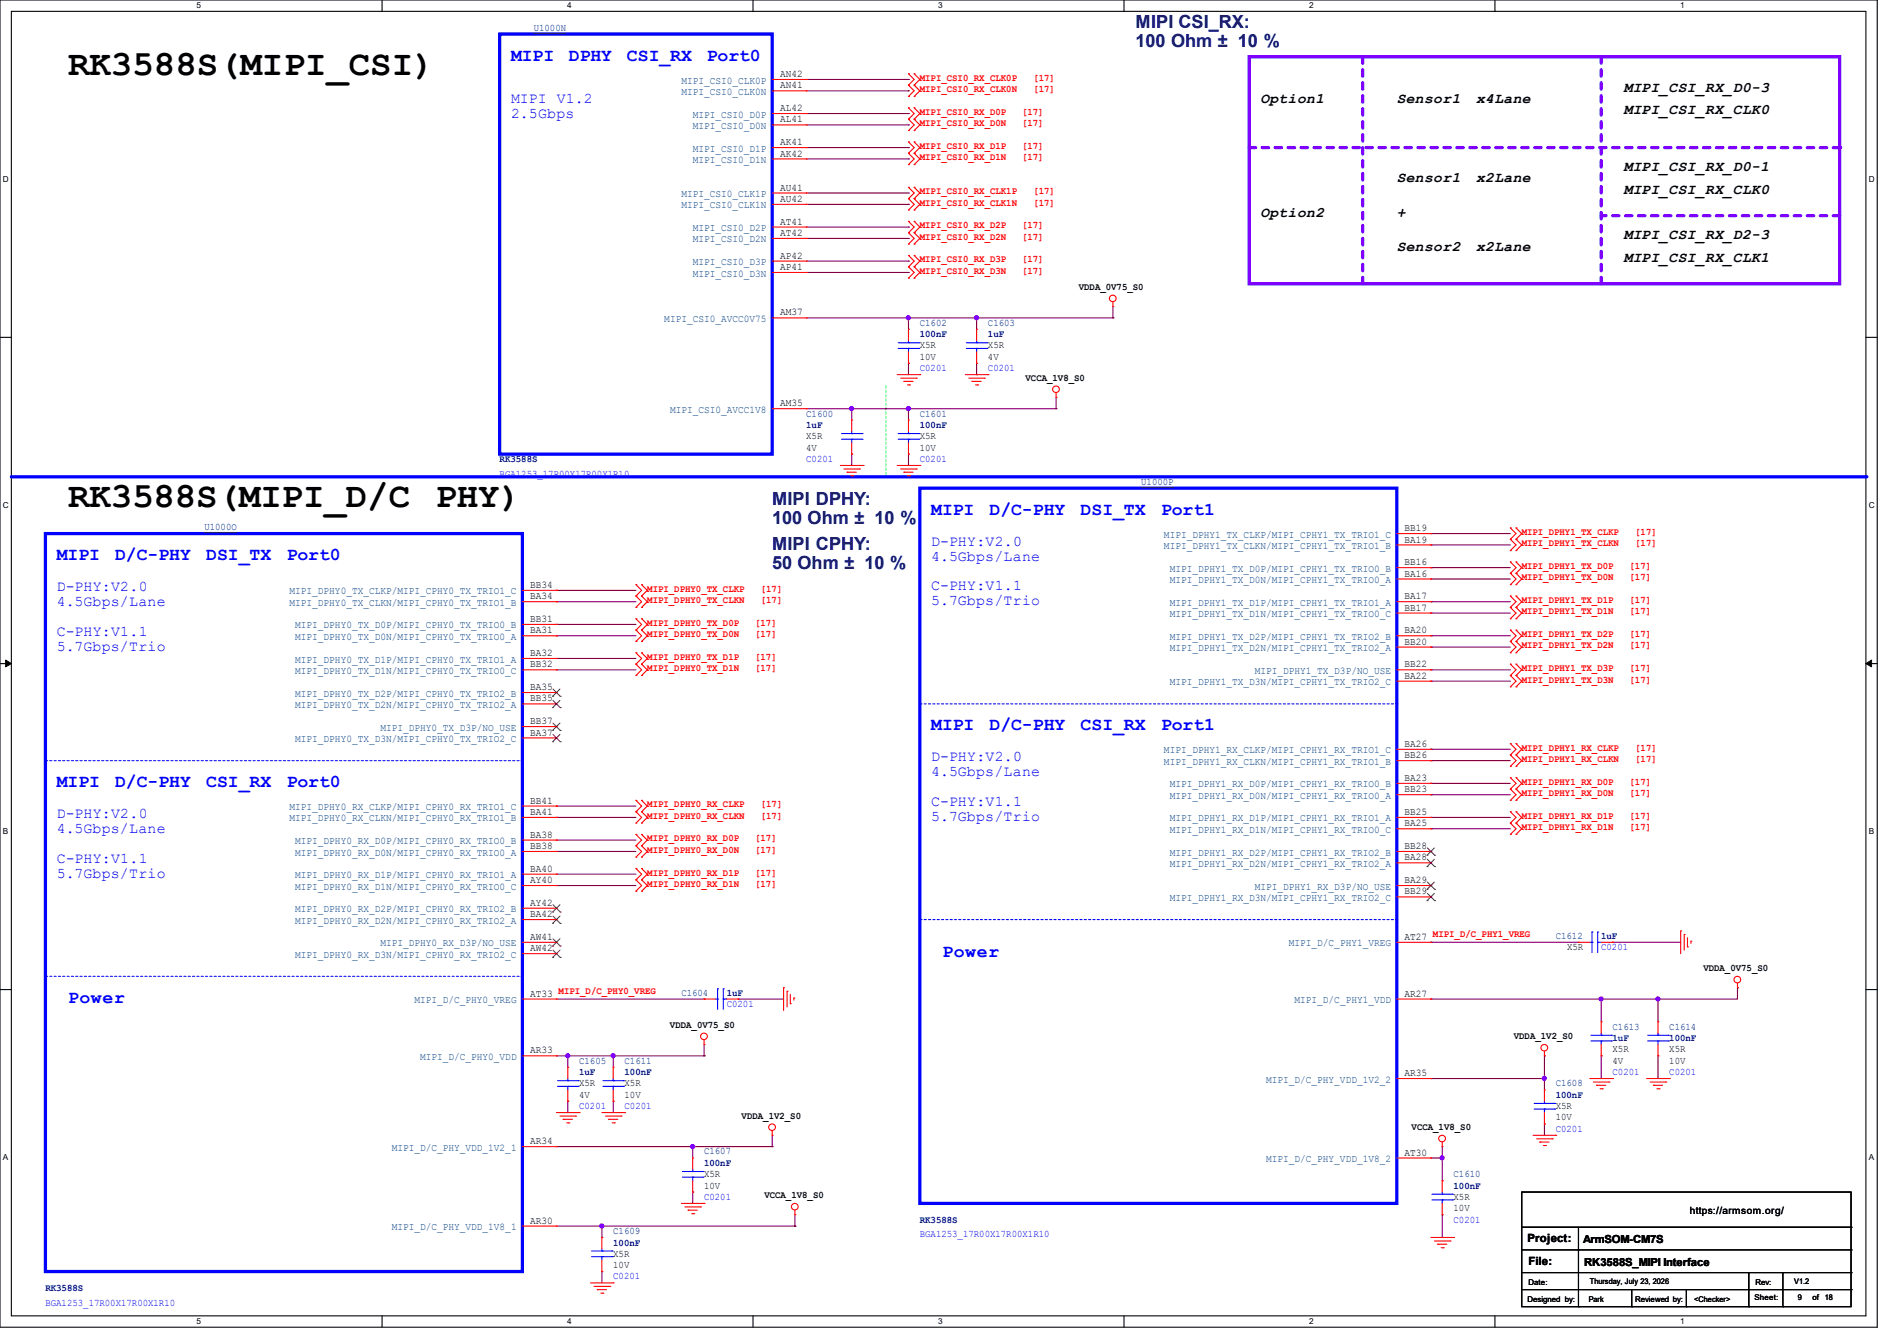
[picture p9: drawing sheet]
<svg xmlns="http://www.w3.org/2000/svg" width="297mm" height="210mm" viewBox="0 0 297 210" stroke-linecap="round" stroke-linejoin="round" font-family="sans-serif">
<defs><g id="words">
<g font-size="5.6">
<text x="10.7" y="11.8">RK3588S(MIPI_CSI)</text>
<text x="10.7" y="79.3">RK3588S(MIPI_D/C</text>
<text x="68.2" y="79.3">PHY)</text>
</g>
<g font-size="2.8" fill="#000080">
<text x="177.8" y="4.4">MIPI CSI_RX:</text>
<text x="177.8" y="7.3">100 Ohm ± 10 %</text>
<text x="120.9" y="79.1">MIPI DPHY:</text>
<text x="120.9" y="82">100 Ohm ± 10 %</text>
<text x="120.9" y="86.2">MIPI CPHY:</text>
<text x="120.9" y="89.1">50 Ohm ± 10 %</text>
</g>
<g font-size="2.8" fill="#00f">
<text x="80" y="9.5">MIPI</text>
<text x="89.1" y="9.5">DPHY</text>
<text x="98.2" y="9.5">CSI_RX</text>
<text x="110.7" y="9.5">Port0</text>
<text x="145.8" y="80.6">MIPI</text>
<text x="154.9" y="80.6">D/C-PHY</text>
<text x="169.2" y="80.6">DSI_TX</text>
<text x="181.8" y="80.6">Port1</text>
<text x="8.9" y="87.7">MIPI</text>
<text x="18" y="87.7">D/C-PHY</text>
<text x="32.3" y="87.7">DSI_TX</text>
<text x="44.9" y="87.7">Port0</text>
<text x="145.8" y="114.4">MIPI</text>
<text x="154.9" y="114.4">D/C-PHY</text>
<text x="169.2" y="114.4">CSI_RX</text>
<text x="181.8" y="114.4">Port1</text>
<text x="8.9" y="123.3">MIPI</text>
<text x="18" y="123.3">D/C-PHY</text>
<text x="32.3" y="123.3">CSI_RX</text>
<text x="44.9" y="123.3">Port0</text>
<text x="147.6" y="149.9">Power</text>
<text x="10.7" y="157.1">Power</text>
</g>
<g font-size="2.3" fill="#00f">
<text x="80" y="16.1">MIPI V1.2</text>
<text x="80" y="18.5">2.5Gbps</text>
<text x="145.8" y="85.5">D-PHY:V2.0</text>
<text x="145.8" y="87.8">4.5Gbps/Lane</text>
<text x="8.9" y="92.6">D-PHY:V2.0</text>
<text x="8.9" y="94.9">4.5Gbps/Lane</text>
<text x="145.8" y="92.5">C-PHY:V1.1</text>
<text x="145.8" y="94.8">5.7Gbps/Trio</text>
<text x="8.9" y="99.6">C-PHY:V1.1</text>
<text x="8.9" y="101.9">5.7Gbps/Trio</text>
<text x="145.8" y="119.3">D-PHY:V2.0</text>
<text x="145.8" y="121.6">4.5Gbps/Lane</text>
<text x="8.9" y="128.1">D-PHY:V2.0</text>
<text x="8.9" y="130.5">4.5Gbps/Lane</text>
<text x="145.8" y="126.2">C-PHY:V1.1</text>
<text x="145.8" y="128.6">5.7Gbps/Trio</text>
<text x="8.9" y="135.1">C-PHY:V1.1</text>
<text x="8.9" y="137.5">5.7Gbps/Trio</text>
</g>
<g font-size="2.3">
<text x="197.4" y="16.1">Option1</text>
<text x="218.7" y="16.1">Sensor1</text>
<text x="231.1" y="16.1">x4Lane</text>
<text x="254.3" y="14.4">MIPI_CSI_RX_D0-3</text>
<text x="254.3" y="17.9">MIPI_CSI_RX_CLK0</text>
<text x="218.7" y="28.6">Sensor1</text>
<text x="231.1" y="28.6">x2Lane</text>
<text x="254.3" y="26.8">MIPI_CSI_RX_D0-1</text>
<text x="197.4" y="33.9">Option2</text>
<text x="218.7" y="33.9">+</text>
<text x="254.3" y="30.4">MIPI_CSI_RX_CLK0</text>
<text x="218.7" y="39.2">Sensor2</text>
<text x="231.1" y="39.2">x2Lane</text>
<text x="254.3" y="37.5">MIPI_CSI_RX_D2-3</text>
<text x="254.3" y="41">MIPI_CSI_RX_CLK1</text>
</g>
<g font-size="1.8">
<text x="239.1" y="194.6">Project:</text>
<text x="239.3" y="198.1">File:</text>
</g>
<g font-size="1.7">
<text x="247.9" y="194.7">ArmSOM-CM7S</text>
<text x="248" y="198.2">RK3588S_MIPI Interface</text>
</g>
<g font-size="1.6" fill="#000080">
<text x="83.6" y="4.8">U1000N</text>
<text x="144" y="51">C1602</text>
<text x="144" y="52.8">100nF</text>
<text x="154.7" y="51">C1603</text>
<text x="154.7" y="52.8">1uF</text>
<text x="126.2" y="65.2">C1600</text>
<text x="144" y="65.2">C1601</text>
<text x="126.2" y="67.1">1uF</text>
<text x="144" y="67.1">100nF</text>
<text x="78.2" y="72.4">RK3588S</text>
<text x="178.7" y="75.9">U1000P</text>
<text x="32" y="83">U1000O</text>
<text x="243.6" y="147">C1612</text>
<text x="250.7" y="147.1">1uF</text>
<text x="106.7" y="155.9">C1604</text>
<text x="113.8" y="156">1uF</text>
<text x="252.5" y="161.2">C1613</text>
<text x="261.4" y="161.2">C1614</text>
<text x="90.7" y="166.6">C1605</text>
<text x="97.8" y="166.6">C1611</text>
<text x="252.5" y="163.1">1uF</text>
<text x="261.4" y="163.1">100nF</text>
<text x="90.7" y="168.4">1uF</text>
<text x="97.8" y="168.4">100nF</text>
<text x="243.6" y="170.1">C1608</text>
<text x="243.6" y="172">100nF</text>
<text x="110.2" y="180.8">C1607</text>
<text x="110.2" y="182.6">100nF</text>
<text x="227.6" y="184.4">C1610</text>
<text x="144" y="191.5">RK3588S</text>
<text x="227.6" y="186.2">100nF</text>
<text x="96" y="193.2">C1609</text>
<text x="96" y="195.1">100nF</text>
<text x="7.1" y="202.2">RK3588S</text>
</g>
<g font-size="1.6" fill="#004080">
<text x="106.7" y="13.1">MIPI_CSI0_CLK0P</text>
<text x="106.7" y="14.9">MIPI_CSI0_CLK0N</text>
<text x="108.5" y="18.4">MIPI_CSI0_D0P</text>
<text x="108.5" y="20.2">MIPI_CSI0_D0N</text>
<text x="108.5" y="23.7">MIPI_CSI0_D1P</text>
<text x="108.5" y="25.5">MIPI_CSI0_D1N</text>
<text x="106.7" y="30.9">MIPI_CSI0_CLK1P</text>
<text x="106.7" y="32.6">MIPI_CSI0_CLK1N</text>
<text x="108.5" y="36.2">MIPI_CSI0_D2P</text>
<text x="108.5" y="38">MIPI_CSI0_D2N</text>
<text x="108.5" y="41.5">MIPI_CSI0_D3P</text>
<text x="108.5" y="43.3">MIPI_CSI0_D3N</text>
<text x="104" y="50.4">MIPI_CSI0_AVCC0V75</text>
<text x="104.9" y="64.6">MIPI_CSI0_AVCC1V8</text>
<text x="182.2" y="86">MIPI_DPHY1_TX_CLKN/MIPI_CPHY1_TX_TRIO1_B</text>
<text x="182.2" y="84.2">MIPI_DPHY1_TX_CLKP/MIPI_CPHY1_TX_TRIO1_C</text>
<text x="183.1" y="89.5">MIPI_DPHY1_TX_D0P/MIPI_CPHY1_TX_TRIO0_B</text>
<text x="45.3" y="93.1">MIPI_DPHY0_TX_CLKP/MIPI_CPHY0_TX_TRIO1_C</text>
<text x="45.3" y="94.9">MIPI_DPHY0_TX_CLKN/MIPI_CPHY0_TX_TRIO1_B</text>
<text x="183.1" y="91.3">MIPI_DPHY1_TX_D0N/MIPI_CPHY1_TX_TRIO0_A</text>
<text x="183.1" y="94.9">MIPI_DPHY1_TX_D1P/MIPI_CPHY1_TX_TRIO1_A</text>
<text x="46.2" y="98.4">MIPI_DPHY0_TX_D0P/MIPI_CPHY0_TX_TRIO0_B</text>
<text x="46.2" y="100.2">MIPI_DPHY0_TX_D0N/MIPI_CPHY0_TX_TRIO0_A</text>
<text x="183.1" y="96.6">MIPI_DPHY1_TX_D1N/MIPI_CPHY1_TX_TRIO0_C</text>
<text x="183.1" y="102">MIPI_DPHY1_TX_D2N/MIPI_CPHY1_TX_TRIO2_A</text>
<text x="183.1" y="100.2">MIPI_DPHY1_TX_D2P/MIPI_CPHY1_TX_TRIO2_B</text>
<text x="46.2" y="103.8">MIPI_DPHY0_TX_D1P/MIPI_CPHY0_TX_TRIO1_A</text>
<text x="46.2" y="105.5">MIPI_DPHY0_TX_D1N/MIPI_CPHY0_TX_TRIO0_C</text>
<text x="183.1" y="107.3">MIPI_DPHY1_TX_D3N/MIPI_CPHY1_TX_TRIO2_C</text>
<text x="196.5" y="105.5">MIPI_DPHY1_TX_D3P/NO_USE</text>
<text x="46.2" y="109.1">MIPI_DPHY0_TX_D2P/MIPI_CPHY0_TX_TRIO2_B</text>
<text x="46.2" y="110.9">MIPI_DPHY0_TX_D2N/MIPI_CPHY0_TX_TRIO2_A</text>
<text x="46.2" y="116.2">MIPI_DPHY0_TX_D3N/MIPI_CPHY0_TX_TRIO2_C</text>
<text x="59.6" y="114.4">MIPI_DPHY0_TX_D3P/NO_USE</text>
<text x="182.2" y="119.8">MIPI_DPHY1_RX_CLKN/MIPI_CPHY1_RX_TRIO1_B</text>
<text x="182.2" y="118">MIPI_DPHY1_RX_CLKP/MIPI_CPHY1_RX_TRIO1_C</text>
<text x="183.1" y="123.3">MIPI_DPHY1_RX_D0P/MIPI_CPHY1_RX_TRIO0_B</text>
<text x="183.1" y="125.1">MIPI_DPHY1_RX_D0N/MIPI_CPHY1_RX_TRIO0_A</text>
<text x="45.3" y="126.9">MIPI_DPHY0_RX_CLKP/MIPI_CPHY0_RX_TRIO1_C</text>
<text x="45.3" y="128.7">MIPI_DPHY0_RX_CLKN/MIPI_CPHY0_RX_TRIO1_B</text>
<text x="183.1" y="130.4">MIPI_DPHY1_RX_D1N/MIPI_CPHY1_RX_TRIO0_C</text>
<text x="183.1" y="128.7">MIPI_DPHY1_RX_D1P/MIPI_CPHY1_RX_TRIO1_A</text>
<text x="46.2" y="132.2">MIPI_DPHY0_RX_D0P/MIPI_CPHY0_RX_TRIO0_B</text>
<text x="46.2" y="134">MIPI_DPHY0_RX_D0N/MIPI_CPHY0_RX_TRIO0_A</text>
<text x="46.2" y="137.5">MIPI_DPHY0_RX_D1P/MIPI_CPHY0_RX_TRIO1_A</text>
<text x="183.1" y="135.8">MIPI_DPHY1_RX_D2N/MIPI_CPHY1_RX_TRIO2_A</text>
<text x="183.1" y="134">MIPI_DPHY1_RX_D2P/MIPI_CPHY1_RX_TRIO2_B</text>
<text x="46.2" y="139.3">MIPI_DPHY0_RX_D1N/MIPI_CPHY0_RX_TRIO0_C</text>
<text x="46.2" y="142.9">MIPI_DPHY0_RX_D2P/MIPI_CPHY0_RX_TRIO2_B</text>
<text x="183.1" y="141.1">MIPI_DPHY1_RX_D3N/MIPI_CPHY1_RX_TRIO2_C</text>
<text x="196.5" y="139.3">MIPI_DPHY1_RX_D3P/NO_USE</text>
<text x="46.2" y="144.7">MIPI_DPHY0_RX_D2N/MIPI_CPHY0_RX_TRIO2_A</text>
<text x="46.2" y="150">MIPI_DPHY0_RX_D3N/MIPI_CPHY0_RX_TRIO2_C</text>
<text x="59.6" y="148.2">MIPI_DPHY0_RX_D3P/NO_USE</text>
<text x="201.8" y="148.2">MIPI_D/C_PHY1_VREG</text>
<text x="64.9" y="157.1">MIPI_D/C_PHY0_VREG</text>
<text x="202.7" y="157.1">MIPI_D/C_PHY1_VDD</text>
<text x="65.8" y="166">MIPI_D/C_PHY0_VDD</text>
<text x="198.2" y="169.5">MIPI_D/C_PHY_VDD_1V2_2</text>
<text x="61.3" y="180.2">MIPI_D/C_PHY_VDD_1V2_1</text>
<text x="198.2" y="182">MIPI_D/C_PHY_VDD_1V8_2</text>
<text x="61.3" y="192.7">MIPI_D/C_PHY_VDD_1V8_1</text>
</g>
<g font-size="1.6">
<text x="122.1" y="12.1">AN42</text>
<text x="122.1" y="13.8">AN41</text>
<text x="122.1" y="17.4">AL42</text>
<text x="122.1" y="19.2">AL41</text>
<text x="122.1" y="22.7">AK41</text>
<text x="122.1" y="24.5">AK42</text>
<text x="122.1" y="29.8">AU41</text>
<text x="122.1" y="31.6">AU42</text>
<text x="122.1" y="35.2">AT41</text>
<text x="122.1" y="37">AT42</text>
<text x="122.1" y="40.5">AP42</text>
<text x="122.1" y="42.3">AP41</text>
<text x="168.9" y="45.4">VDDA_0V75_S0</text>
<text x="122.1" y="49.4">AM37</text>
<text x="144" y="54.6">X5R</text>
<text x="144" y="56.3">10V</text>
<text x="154.7" y="54.6">X5R</text>
<text x="154.7" y="56.3">4V</text>
<text x="160.6" y="59.6">VCCA_1V8_S0</text>
<text x="122.1" y="63.6">AM35</text>
<text x="126.2" y="68.8">X5R</text>
<text x="126.2" y="70.6">4V</text>
<text x="144" y="68.8">X5R</text>
<text x="144" y="70.6">10V</text>
<text x="219.9" y="83.2">BB19</text>
<text x="219.9" y="85">BA19</text>
<text x="219.9" y="88.5">BB16</text>
<text x="83" y="92.1">BB34</text>
<text x="83" y="93.9">BA34</text>
<text x="219.9" y="90.3">BA16</text>
<text x="219.9" y="95.6">BB17</text>
<text x="219.9" y="93.9">BA17</text>
<text x="83" y="97.4">BB31</text>
<text x="83" y="99.2">BA31</text>
<text x="219.9" y="101">BB20</text>
<text x="219.9" y="99.2">BA20</text>
<text x="83" y="102.7">BA32</text>
<text x="83" y="104.5">BB32</text>
<text x="219.9" y="106.3">BA22</text>
<text x="219.9" y="104.5">BB22</text>
<text x="83" y="108.1">BA35</text>
<text x="83" y="109.9">BB35</text>
<text x="83" y="113.4">BB37</text>
<text x="83" y="115.2">BA37</text>
<text x="219.9" y="118.7">BB26</text>
<text x="219.9" y="117">BA26</text>
<text x="83" y="125.9">BB41</text>
<text x="219.9" y="122.3">BA23</text>
<text x="219.9" y="124.1">BB23</text>
<text x="83" y="127.6">BA41</text>
<text x="83" y="131.2">BA38</text>
<text x="219.9" y="129.4">BA25</text>
<text x="219.9" y="127.6">BB25</text>
<text x="83" y="133">BB38</text>
<text x="83" y="136.5">BA40</text>
<text x="219.9" y="134.7">BA28</text>
<text x="219.9" y="133">BB28</text>
<text x="83" y="138.3">AY40</text>
<text x="83" y="141.9">AY42</text>
<text x="83" y="143.6">BA42</text>
<text x="219.9" y="140.1">BB29</text>
<text x="219.9" y="138.3">BA29</text>
<text x="83" y="147.2">AW41</text>
<text x="83" y="149">AW42</text>
<text x="219.9" y="147.2">AT27 MIPI_D/C_PHY1_VREG</text>
<text x="245.4" y="148.8">X5R</text>
<text x="266.7" y="152.1">VDDA_0V75_S0</text>
<text x="83" y="156.1">AT33 MIPI_D/C_PHY0_VREG</text>
<text x="104.9" y="160.9">VDDA_0V75_S0</text>
<text x="219.9" y="156.1">AR27</text>
<text x="83" y="165">AR33</text>
<text x="237" y="162.7">VDDA_1V2_S0</text>
<text x="252.5" y="164.8">X5R</text>
<text x="252.5" y="166.6">4V</text>
<text x="261.4" y="164.8">X5R</text>
<text x="261.4" y="166.6">10V</text>
<text x="90.7" y="170.1">X5R</text>
<text x="90.7" y="171.9">4V</text>
<text x="97.8" y="170.1">X5R</text>
<text x="97.8" y="171.9">10V</text>
<text x="219.9" y="168.5">AR35</text>
<text x="243.6" y="173.7">X5R</text>
<text x="83" y="179.2">AR34</text>
<text x="116.1" y="175.2">VDDA_1V2_S0</text>
<text x="221" y="176.9">VCCA_1V8_S0</text>
<text x="243.6" y="175.5">10V</text>
<text x="110.2" y="184.4">X5R</text>
<text x="219.9" y="181">AT30</text>
<text x="83" y="191.6">AR30</text>
<text x="110.2" y="186.1">10V</text>
<text x="119.7" y="187.6">VCCA_1V8_S0</text>
<text x="227.6" y="187.9">X5R</text>
<text x="227.6" y="189.7">10V</text>
<text x="264.6" y="190.1">https://armsom.org/</text>
<text x="96" y="196.8">X5R</text>
<text x="96" y="198.6">10V</text>
</g>
<g font-size="1.6" fill="#f00">
<text x="144" y="12.7">MIPI_CSI0_RX_CLK0P</text>
<text x="144" y="14.4">MIPI_CSI0_RX_CLK0N</text>
<text x="144" y="18">MIPI_CSI0_RX_D0P</text>
<text x="160" y="18">[17]</text>
<text x="161.8" y="12.7">[17]</text>
<text x="161.8" y="14.4">[17]</text>
<text x="144" y="19.8">MIPI_CSI0_RX_D0N</text>
<text x="144" y="23.3">MIPI_CSI0_RX_D1P</text>
<text x="160" y="19.8">[17]</text>
<text x="160" y="23.3">[17]</text>
<text x="144" y="25.1">MIPI_CSI0_RX_D1N</text>
<text x="160" y="25.1">[17]</text>
<text x="144" y="30.4">MIPI_CSI0_RX_CLK1P</text>
<text x="144" y="32.2">MIPI_CSI0_RX_CLK1N</text>
<text x="144" y="35.8">MIPI_CSI0_RX_D2P</text>
<text x="160" y="35.8">[17]</text>
<text x="161.8" y="30.4">[17]</text>
<text x="161.8" y="32.2">[17]</text>
<text x="144" y="37.5">MIPI_CSI0_RX_D2N</text>
<text x="144" y="41.1">MIPI_CSI0_RX_D3P</text>
<text x="160" y="37.5">[17]</text>
<text x="160" y="41.1">[17]</text>
<text x="144" y="42.9">MIPI_CSI0_RX_D3N</text>
<text x="160" y="42.9">[17]</text>
<text x="238.2" y="83.8">MIPI_DPHY1_TX_CLKP</text>
<text x="256" y="83.8">[17]</text>
<text x="238.2" y="89.1">MIPI_DPHY1_TX_D0P</text>
<text x="238.2" y="85.6">MIPI_DPHY1_TX_CLKN</text>
<text x="255.1" y="89.1">[17]</text>
<text x="256" y="85.6">[17]</text>
<text x="101.3" y="94.4">MIPI_DPHY0_TX_CLKN</text>
<text x="101.3" y="92.7">MIPI_DPHY0_TX_CLKP</text>
<text x="119.1" y="94.4">[17]</text>
<text x="119.1" y="92.7">[17]</text>
<text x="238.2" y="90.9">MIPI_DPHY1_TX_D0N</text>
<text x="238.2" y="94.4">MIPI_DPHY1_TX_D1P</text>
<text x="255.1" y="90.9">[17]</text>
<text x="255.1" y="94.4">[17]</text>
<text x="101.3" y="99.8">MIPI_DPHY0_TX_D0N</text>
<text x="101.3" y="98">MIPI_DPHY0_TX_D0P</text>
<text x="118.2" y="99.8">[17]</text>
<text x="118.2" y="98">[17]</text>
<text x="238.2" y="96.2">MIPI_DPHY1_TX_D1N</text>
<text x="238.2" y="101.6">MIPI_DPHY1_TX_D2N</text>
<text x="238.2" y="99.8">MIPI_DPHY1_TX_D2P</text>
<text x="255.1" y="96.2">[17]</text>
<text x="255.1" y="101.6">[17]</text>
<text x="255.1" y="99.8">[17]</text>
<text x="101.3" y="105.1">MIPI_DPHY0_TX_D1N</text>
<text x="101.3" y="103.3">MIPI_DPHY0_TX_D1P</text>
<text x="118.2" y="105.1">[17]</text>
<text x="118.2" y="103.3">[17]</text>
<text x="238.2" y="106.9">MIPI_DPHY1_TX_D3N</text>
<text x="238.2" y="105.1">MIPI_DPHY1_TX_D3P</text>
<text x="255.1" y="106.9">[17]</text>
<text x="255.1" y="105.1">[17]</text>
<text x="238.2" y="119.3">MIPI_DPHY1_RX_CLKN</text>
<text x="238.2" y="117.6">MIPI_DPHY1_RX_CLKP</text>
<text x="256" y="119.3">[17]</text>
<text x="256" y="117.6">[17]</text>
<text x="238.2" y="124.7">MIPI_DPHY1_RX_D0N</text>
<text x="238.2" y="122.9">MIPI_DPHY1_RX_D0P</text>
<text x="255.1" y="124.7">[17]</text>
<text x="255.1" y="122.9">[17]</text>
<text x="101.3" y="131.8">MIPI_DPHY0_RX_D0P</text>
<text x="101.3" y="128.2">MIPI_DPHY0_RX_CLKN</text>
<text x="101.3" y="126.4">MIPI_DPHY0_RX_CLKP</text>
<text x="118.2" y="131.8">[17]</text>
<text x="119.1" y="128.2">[17]</text>
<text x="119.1" y="126.4">[17]</text>
<text x="238.2" y="130">MIPI_DPHY1_RX_D1N</text>
<text x="238.2" y="128.2">MIPI_DPHY1_RX_D1P</text>
<text x="255.1" y="130">[17]</text>
<text x="255.1" y="128.2">[17]</text>
<text x="101.3" y="133.6">MIPI_DPHY0_RX_D0N</text>
<text x="101.3" y="137.1">MIPI_DPHY0_RX_D1P</text>
<text x="118.2" y="133.6">[17]</text>
<text x="118.2" y="137.1">[17]</text>
<text x="101.3" y="138.9">MIPI_DPHY0_RX_D1N</text>
<text x="118.2" y="138.9">[17]</text>
</g>
<g font-size="1.6" fill="#00f">
<text x="144" y="58.1">C0201</text>
<text x="154.7" y="58.1">C0201</text>
<text x="78.2" y="74.7">BGA1253_17R00X17R00X1R10</text>
<text x="126.2" y="72.3">C0201</text>
<text x="144" y="72.3">C0201</text>
<text x="250.7" y="148.8">C0201</text>
<text x="113.8" y="157.7">C0201</text>
<text x="90.7" y="173.7">C0201</text>
<text x="97.8" y="173.7">C0201</text>
<text x="252.5" y="168.4">C0201</text>
<text x="261.4" y="168.4">C0201</text>
<text x="243.6" y="177.2">C0201</text>
<text x="110.2" y="187.9">C0201</text>
<text x="227.6" y="191.5">C0201</text>
<text x="144" y="193.8">BGA1253_17R00X17R00X1R10</text>
<text x="96" y="200.4">C0201</text>
<text x="7.1" y="204.5">BGA1253_17R00X17R00X1R10</text>
</g>
<g font-size="1.3">
<text x="30.8" y="1.3">5</text>
<text x="88.8" y="1.3">4</text>
<text x="146.9" y="1.3">3</text>
<text x="205" y="1.3">2</text>
<text x="263.1" y="1.3">1</text>
<text x=".5" y="28.4">D</text>
<text x="292.6" y="28.4">D</text>
<text x=".5" y="79.5">C</text>
<text x="292.6" y="79.5">C</text>
<text x=".5" y="130.6">B</text>
<text x="292.6" y="130.6">B</text>
<text x=".5" y="181.7">A</text>
<text x="292.6" y="181.7">A</text>
<text x="30.8" y="207.4">5</text>
<text x="88.8" y="207.4">4</text>
<text x="146.9" y="207.4">3</text>
<text x="205" y="207.4">2</text>
<text x="263.1" y="207.4">1</text>
</g>
<g font-size="1.2">
<text x="239.1" y="203.8">Designed by:</text>
<text x="239.3" y="201.2">Date:</text>
<text x="248.7" y="203.8">Park</text>
<text x="248.9" y="201.2">Thursday, July 23, 2026</text>
<text x="256" y="203.8">Reviewed by:</text>
<text x="265.3" y="203.8">&lt;Checker&gt;</text>
<text x="274.7" y="203.7">Sheet:</text>
<text x="274.9" y="201.2">Rev:</text>
<text x="280.9" y="201.2">V1.2</text>
<text x="281.5" y="203.7">9</text>
<text x="283.8" y="203.7">of 18</text>
</g>
</g></defs>
<path d="M0 0h293.9v207.9h-293.9zM1.8 1.8h290.3v204.3h-290.3z" fill="none" stroke="#000" stroke-width=".17"/>
<g fill="#fff">
<path d="M30.8 .2h.7v1.4h-.7z"/>
<path d="M30.8 206.2h.7v1.4h-.7z"/>
</g>
<path d="M59.8 0v1.8M59.8 206.1v1.8" fill="none" stroke="#000" stroke-width=".17"/>
<g fill="#fff">
<path d="M88.8 .2h.7v1.4h-.7z"/>
<path d="M88.8 206.2h.7v1.4h-.7z"/>
</g>
<path d="M117.9 0v1.8M117.9 206.1v1.8" fill="none" stroke="#000" stroke-width=".17"/>
<g fill="#fff">
<path d="M146.9 .2h.7v1.4h-.7z"/>
<path d="M146.9 206.2h.7v1.4h-.7z"/>
</g>
<path d="M176 0v1.8M176 206.1v1.8" fill="none" stroke="#000" stroke-width=".17"/>
<g fill="#fff">
<path d="M205 .2h.7v1.4h-.7z"/>
<path d="M205 206.2h.7v1.4h-.7z"/>
</g>
<path d="M234.1 0v1.8M234.1 206.1v1.8" fill="none" stroke="#000" stroke-width=".17"/>
<g fill="#fff">
<path d="M263.1 .2h.6v1.4h-.6z"/>
<path d="M263.1 206.2h.6v1.4h-.6z"/>
<path d="M.5 27.3h.9v1.4h-.9z"/>
<path d="M292.6 27.3h.9v1.4h-.9z"/>
<path d="M.5 78.4h.9v1.4h-.9z"/>
<path d="M292.6 78.4h.9v1.4h-.9z"/>
</g>
<path d="M0 52.8h1.8M292.1 52.8h1.8" fill="none" stroke="#000" stroke-width=".17"/>
<g fill="#fff">
<path d="M.5 129.5h.8v1.4h-.8z"/>
<path d="M292.6 129.5h.8v1.4h-.8z"/>
</g>
<path d="M0 103.9h1.8M292.1 103.9h1.8" fill="none" stroke="#000" stroke-width=".17"/>
<path d="M.9 103.4l.9 .5-.9 .5zM292.1 103.9l.9-.5v1z" fill="#000" stroke="#000" stroke-width=".16"/>
<g fill="#fff">
<path d="M.5 180.5h.8v1.4h-.8z"/>
<path d="M292.6 180.5h.8v1.4h-.8z"/>
</g>
<path d="M0 155h1.8M292.1 155h1.8" fill="none" stroke="#000" stroke-width=".17"/>
<path d="M138.7 60.5v14.2M138.7 74.7h.1" fill="none" stroke="#00ff40" stroke-width=".17" stroke-dasharray=".3 .3"/>
<path d="M1.8 74.7h290.3" fill="none" stroke="#00f" stroke-width=".51"/>
<circle cx="292.1" cy="74.7" r=".25" fill="#00f"/>
<path d="M195.6 8.9h92.4v35.5h-92.4z" fill="none" stroke="#8000ff" stroke-width=".51"/>
<path d="M195.6 23.1h92.4" fill="none" stroke="#8000ff" stroke-width=".51" stroke-dasharray="1 1"/>
<circle cx="288" cy="23.1" r=".25" fill="#8000ff" stroke-dasharray="1 1"/>
<path d="M250.7 44.4v-35.5" fill="none" stroke="#8000ff" stroke-width=".51" stroke-dasharray="1 1"/>
<circle cx="250.7" cy="8.9" r=".25" fill="#8000ff" stroke-dasharray="1 1"/>
<path d="M288 33.8h-37.3" fill="none" stroke="#8000ff" stroke-width=".51" stroke-dasharray="1 1"/>
<circle cx="250.7" cy="33.8" r=".25" fill="#8000ff" stroke-dasharray="1 1"/>
<path d="M213.4 44.4v-35.5" fill="none" stroke="#8000ff" stroke-width=".51" stroke-dasharray="1 1"/>
<circle cx="213.4" cy="8.9" r=".25" fill="#8000ff" stroke-dasharray="1 1"/>
<g fill="none" stroke="#800040" stroke-width=".17">
<path d="M126.2 12.4h16M126.2 14.2h16M126.2 17.8h16M126.2 19.6h16M142.2 12.4h.1M142.2 14.2h.1M142.2 17.8h.1M142.2 19.6h.1M126.2 23.1h16M126.2 24.9h16M126.2 30.2h16M126.2 32h16"/>
<path d="M126.2 35.6h16M126.2 37.3h16M142.2 23.1h.1M142.2 24.9h.1M142.2 30.2h.1M142.2 32h.1M142.2 35.6h.1M142.2 37.3h.1M126.2 49.8h48M126.2 40.9h16M126.2 42.7h16M142.2 49.8h.1"/>
<path d="M142.2 56.9h.1M142.2 40.9h.1M142.2 42.7h.1M142.2 49.8v1.8M142.2 56.9v1.8M152.9 49.8h.1M152.9 58.7h.1M152.9 49.8v1.8M152.9 56.9v1.8M174.2 49.8h.1M174.2 48v1.8M126.2 64h39.2"/>
<path d="M133.3 64h.1M133.3 71.1h.1M133.3 64v1.8M133.3 71.1v1.8M142.2 64h.1M142.2 71.1h.1M142.2 64v1.8M142.2 71.1v1.8M165.4 64h.1M165.4 62.2v1.8M87.1 92.5h.1M87.1 94.2h.1"/>
<path d="M87.1 97.8h.1M87.1 99.6h.1M87.1 92.5h12.5M87.1 94.2h12.5M87.1 97.8h12.5M87.1 99.6h12.5M224 99.6h.1M224 83.6h.1M224 85.3h.1M224 94.2h.1M224 96h.1M224 88.9h.1"/>
<path d="M224 90.7h.1M224 94.2h12.5M224 99.6h12.5M224 83.6h12.5M224 85.3h12.5M224 96h12.5M224 88.9h12.5M224 90.7h12.5M87.1 103.1h.1M87.1 104.9h.1M87.1 103.1h12.5M87.1 104.9h12.5"/>
<path d="M224 117.3h.1M224 119.1h.1M224 104.9h.1M224 106.7h.1M224 101.3h.1M224 104.9h12.5M224 117.3h12.5M224 119.1h12.5M224 106.7h12.5M224 101.3h12.5M87.1 126.2h.1M87.1 128h.1"/>
<path d="M87.1 136.9h.1M87.1 138.7h.1M87.1 131.6h.1M87.1 133.3h.1M87.1 126.2h12.5M87.1 128h12.5M87.1 136.9h12.5M87.1 138.7h12.5M87.1 131.6h12.5M87.1 133.3h12.5M224 122.7h.1M224 124.5h.1"/>
<path d="M224 128h.1M224 129.8h.1M224 128h12.5M224 122.7h12.5M224 124.5h12.5M224 129.8h12.5M87.1 156.5h23.1M110.2 156.5h.1M115.6 156.5h.1M115.6 156.5h7.1M224 147.6h.1M224 156.5h.1"/>
<path d="M224 147.6h23.1M250.7 156.5h.1M250.7 156.5v3.5M252.5 147.6h.1M252.5 147.6h10.6M259.6 156.5h.1M259.6 156.5v3.5M272 154.7h.1M272 154.7v1.8h-48M87.1 165.4h.1M87.1 165.4h23.1M87.1 179.6h33.8"/>
<path d="M88.9 165.4h.1M88.9 172.5h.1M88.9 165.4v1.7M88.9 172.5v1.7M96 165.4h.1M96 172.5h.1M96 165.4v1.7M96 172.5v1.7M108.5 179.6h.1M108.5 179.6v1.8M110.2 165.4h.1M110.2 163.6v1.8"/>
<path d="M120.9 179.6h.1M120.9 177.8v1.8M224 168.9h.1M224 168.9h17.8M225.8 179.6v5.3M241.8 165.4h.1M241.8 168.9h.1M241.8 176h.1M241.8 165.4v5.3M241.8 176v1.8M250.7 165.4h.1M250.7 165.4v3.5"/>
<path d="M259.6 165.4h.1M259.6 165.4v3.5M87.1 192h37.4M94.2 199.1h.1M94.2 192h.1M94.2 193.8h.1M94.2 192v1.8M94.2 199.1v1.8M108.5 186.7h.1M108.5 186.7v1.8M124.5 192h.1M124.5 190.2v1.8"/>
<path d="M224 181.4h.1M224 181.4h1.8M225.8 181.4h.1M225.8 190.2h.1M225.8 184.9h.1M225.8 190.2v3.6"/>
</g>
<g fill="#f0f" stroke="#f0f" stroke-width=".17">
<circle cx="152.9" cy="49.8" r=".32"/>
<circle cx="142.2" cy="49.8" r=".32"/>
<circle cx="142.2" cy="64" r=".32"/>
<circle cx="96" cy="165.3" r=".32"/>
<circle cx="88.9" cy="165.3" r=".32"/>
<circle cx="133.3" cy="64" r=".32"/>
<circle cx="250.7" cy="156.4" r=".32"/>
<circle cx="259.6" cy="156.4" r=".32"/>
<circle cx="241.8" cy="168.9" r=".32"/>
<circle cx="94.2" cy="192" r=".32"/>
<circle cx="108.4" cy="179.6" r=".32"/>
<circle cx="225.8" cy="181.3" r=".32"/>
</g>
<g fill="none" stroke="#f00" stroke-width=".17">
<path d="M120.9 12.4h5.3M120.9 14.2h5.3M120.9 17.8h5.3M120.9 19.6h5.3M126.2 12.4h.1M126.2 14.2h.1M126.2 17.8h.1M126.2 19.6h.1M142.2 13.3h.1M142.2 11.6h.1M142.2 15.1h.1M142.2 18.7h.1"/>
<path d="M142.2 16.9h.1M142.2 11.6l.9 .8-.9 .9M142.2 13.3l.9 .9-.9 .9M142.2 16.9l.9 .9-.9 .9M142.2 18.7l.9 .9-.9 .8M143.1 13.3h.1M143.1 11.6h.1M143.1 15.1h.1M143.1 18.7h.1M143.1 16.9h.1M143.1 11.6l.9 .8-.9 .9M143.1 13.3l.9 .9-.9 .9"/>
<path d="M143.1 16.9l.9 .9-.9 .9M143.1 18.7l.9 .9-.9 .8M120.9 23.1h5.3M120.9 24.9h5.3M120.9 30.2h5.3M120.9 32h5.3M120.9 35.6h5.3M120.9 37.3h5.3M126.2 23.1h.1M126.2 24.9h.1M126.2 30.2h.1M126.2 32h.1"/>
<path d="M126.2 35.6h.1M126.2 37.3h.1M142.2 20.4h.1M142.2 24h.1M142.2 22.2h.1M142.2 25.8h.1M142.2 31.1h.1M142.2 29.3h.1M142.2 32.9h.1M142.2 36.4h.1M142.2 34.7h.1M142.2 38.2h.1"/>
<path d="M142.2 22.2l.9 .9-.9 .9M142.2 24l.9 .9-.9 .9M142.2 29.3l.9 .9-.9 .9M142.2 31.1l.9 .9-.9 .9M142.2 34.7l.9 .9-.9 .8M142.2 36.4l.9 .9-.9 .9M143.1 20.4h.1M143.1 24h.1M143.1 22.2h.1M143.1 25.8h.1M143.1 31.1h.1M143.1 29.3h.1"/>
<path d="M143.1 32.9h.1M143.1 36.4h.1M143.1 34.7h.1M143.1 38.2h.1M143.1 22.2l.9 .9-.9 .9M143.1 24l.9 .9-.9 .9M143.1 29.3l.9 .9-.9 .9M143.1 31.1l.9 .9-.9 .9M143.1 34.7l.9 .9-.9 .8M143.1 36.4l.9 .9-.9 .9M120.9 40.9h5.3M120.9 42.7h5.3"/>
<path d="M120.9 49.8h5.3M126.2 40.9h.1M126.2 42.7h.1M126.2 49.8h.1M140.5 58.7h3.5M141 59.2h2.5M141.5 59.7h.1M141.5 59.7h1.5M142.2 41.8h.1M142.2 40h.1M142.2 43.6h.1M142.2 51.6h.1"/>
<path d="M142.2 56.9h.1M142.2 40l.9 .9-.9 .9M142.2 41.8l.9 .9-.9 .9M142.2 51.6v1.7M142.2 55.1v1.8M143.1 41.8h.1M143.1 40h.1M143.1 43.6h.1M143.1 40l.9 .9-.9 .9M143.1 41.8l.9 .9-.9 .9M143.5 59.2h.1M144 58.7h.1"/>
<path d="M151.1 58.7h3.6M151.7 59.2h2.4M152.2 59.7h.1M152.2 59.7h1.4M152.9 51.6h.1M152.9 56.9h.1M152.9 51.6v1.7M152.9 55.1v1.8M154.1 59.2h.1M154.7 58.7h.1M174.2 48h.1M174.2 47.3v.7"/>
<path d="M120.9 64h5.3M126.2 64h.1M131.6 72.9h3.5M132.1 73.4h2.5M132.6 74h.1M132.6 74h1.5M133.2 74.5h.3M133.3 65.8h.1M133.3 71.1h.1M133.3 65.8v1.8M133.3 69.3v1.8M133.5 74.5h.1"/>
<path d="M134.6 73.4h.1M135.1 72.9h.1M140.5 72.9h3.5M141 73.4h2.5M141.5 74h.1M141.5 74h1.5M142.1 60.3h.3M142.1 74.5h.3M142.2 65.8h.1M142.2 71.1h.1M142.2 65.8v1.8M142.2 69.3v1.8"/>
<path d="M142.4 60.3h.1M142.4 74.5h.1M143.5 73.4h.1M144 72.9h.1M152.7 60.3h.4M153.1 60.3h.1M165.4 62.2h.1M165.4 61.5v.7M81.8 94.2h5.3M81.8 99.6h5.3M81.8 92.5h5.3M81.8 97.8h5.3"/>
<path d="M87.1 92.5h.1M87.1 94.2h.1M87.1 97.8h.1M87.1 99.6h.1M99.6 98.7h.1M99.6 96.9h.1M99.6 95.1h.1M99.6 93.3h.1M99.6 91.6h.1M99.6 98.7l.9 .9-.9 .9M99.6 96.9l.9 .9-.9 .9M99.6 93.3l.9 .9-.9 .9"/>
<path d="M99.6 91.6l.9 .9-.9 .8M100.5 98.7h.1M100.5 96.9h.1M100.5 95.1h.1M100.5 93.3h.1M100.5 91.6h.1M100.5 98.7l.8 .9-.8 .9M100.5 96.9l.8 .9-.8 .9M100.5 93.3l.8 .9-.8 .9M100.5 91.6l.8 .9-.8 .8M218.7 85.3h5.3M218.7 83.6h5.3"/>
<path d="M218.7 90.7h5.3M218.7 88.9h5.3M218.7 96h5.3M218.7 94.2h5.3M218.7 99.6h5.3M224 85.3h.1M224 83.6h.1M224 90.7h.1M224 88.9h.1M224 96h.1M224 94.2h.1M224 99.6h.1"/>
<path d="M236.5 91.6h.1M236.5 89.8h.1M236.5 88h.1M236.5 96.9h.1M236.5 95.1h.1M236.5 93.3h.1M236.5 86.2h.1M236.5 84.5h.1M236.5 82.7h.1M236.5 98.7h.1M236.5 89.8l.9 .9-.9 .9M236.5 88l.9 .9-.9 .9"/>
<path d="M236.5 95.1l.9 .9-.9 .9M236.5 93.3l.9 .9-.9 .9M236.5 84.5l.9 .8-.9 .9M236.5 82.7l.9 .9-.9 .9M236.5 98.7l.9 .9-.9 .9M237.4 91.6h.1M237.4 89.8h.1M237.4 88h.1M237.4 96.9h.1M237.4 95.1h.1M237.4 93.3h.1M237.4 86.2h.1"/>
<path d="M237.4 84.5h.1M237.4 82.7h.1M237.4 98.7h.1M237.4 89.8l.9 .9-.9 .9M237.4 88l.9 .9-.9 .9M237.4 95.1l.9 .9-.9 .9M237.4 93.3l.9 .9-.9 .9M237.4 84.5l.9 .8-.9 .9M237.4 82.7l.9 .9-.9 .9M237.4 98.7l.9 .9-.9 .9M81.8 104.9h5.3M81.8 103.1h5.3"/>
<path d="M81.8 108.5h5.3M81.8 110.2h5.3M81.8 113.8h5.3M81.8 115.6h5.3M87.1 103.1h.1M87.1 104.9h.1M87.1 108.5h.1M87.1 110.2h.1M87.1 113.8h.1M87.1 115.6h.1M99.6 100.5h.1M99.6 105.8h.1"/>
<path d="M99.6 104h.1M99.6 102.2h.1M99.6 104l.9 .9-.9 .9M99.6 102.2l.9 .9-.9 .9M100.5 100.5h.1M100.5 105.8h.1M100.5 104h.1M100.5 102.2h.1M100.5 104l.8 .9-.8 .9M100.5 102.2l.8 .9-.8 .9M218.7 101.3h5.3M218.7 106.7h5.3"/>
<path d="M218.7 104.9h5.3M218.7 119.1h5.3M218.7 117.3h5.3M224 101.3h.1M224 106.7h.1M224 104.9h.1M224 119.1h.1M224 117.3h.1M236.5 118.2h.1M236.5 116.5h.1M236.5 102.2h.1M236.5 100.5h.1"/>
<path d="M236.5 107.6h.1M236.5 105.8h.1M236.5 104h.1M236.5 118.2l.9 .9-.9 .9M236.5 116.5l.9 .8-.9 .9M236.5 100.5l.9 .8-.9 .9M236.5 105.8l.9 .9-.9 .9M236.5 104l.9 .9-.9 .9M237.4 118.2h.1M237.4 116.5h.1M237.4 102.2h.1M237.4 100.5h.1"/>
<path d="M237.4 107.6h.1M237.4 105.8h.1M237.4 104h.1M237.4 118.2l.9 .9-.9 .9M237.4 116.5l.9 .8-.9 .9M237.4 100.5l.9 .8-.9 .9M237.4 105.8l.9 .9-.9 .9M237.4 104l.9 .9-.9 .9M81.8 128h5.3M81.8 133.3h5.3M81.8 138.7h5.3M81.8 126.2h5.3"/>
<path d="M81.8 131.6h5.3M81.8 136.9h5.3M87.1 126.2h.1M87.1 128h.1M87.1 131.6h.1M87.1 133.3h.1M87.1 136.9h.1M87.1 138.7h.1M99.6 134.2h.1M99.6 132.5h.1M99.6 130.7h.1M99.6 139.6h.1"/>
<path d="M99.6 137.8h.1M99.6 136h.1M99.6 128.9h.1M99.6 127.1h.1M99.6 125.3h.1M99.6 132.5l.9 .8-.9 .9M99.6 130.7l.9 .9-.9 .9M99.6 137.8l.9 .9-.9 .9M99.6 136l.9 .9-.9 .9M99.6 127.1l.9 .9-.9 .9M99.6 125.3l.9 .9-.9 .9M100.5 134.2h.1"/>
<path d="M100.5 132.5h.1M100.5 130.7h.1M100.5 139.6h.1M100.5 137.8h.1M100.5 136h.1M100.5 128.9h.1M100.5 127.1h.1M100.5 125.3h.1M100.5 132.5l.8 .8-.8 .9M100.5 130.7l.8 .9-.8 .9M100.5 137.8l.8 .9-.8 .9M100.5 136l.8 .9-.8 .9"/>
<path d="M100.5 127.1l.8 .9-.8 .9M100.5 125.3l.8 .9-.8 .9M218.7 122.7h5.3M218.7 129.8h5.3M218.7 128h5.3M218.7 135.1h5.3M218.7 133.3h5.3M218.7 138.7h5.3M218.7 124.5h5.3M224 122.7h.1M224 129.8h.1M224 128h.1"/>
<path d="M224 135.1h.1M224 133.3h.1M224 138.7h.1M224 124.5h.1M236.5 125.3h.1M236.5 123.6h.1M236.5 121.8h.1M236.5 130.7h.1M236.5 128.9h.1M236.5 127.1h.1M236.5 120h.1M236.5 123.6l.9 .9-.9 .8"/>
<path d="M236.5 121.8l.9 .9-.9 .9M236.5 128.9l.9 .9-.9 .9M236.5 127.1l.9 .9-.9 .9M237.4 125.3h.1M237.4 123.6h.1M237.4 121.8h.1M237.4 130.7h.1M237.4 128.9h.1M237.4 127.1h.1M237.4 120h.1M237.4 123.6l.9 .9-.9 .8M237.4 121.8l.9 .9-.9 .9"/>
<path d="M237.4 128.9l.9 .9-.9 .9M237.4 127.1l.9 .9-.9 .9M81.8 147.6h5.3M81.8 156.5h5.3M81.8 142.2h5.3M81.8 144h5.3M81.8 149.4h5.3M87.1 142.2h.1M87.1 144h.1M87.1 147.6h.1M87.1 149.4h.1M87.1 156.5h.1"/>
<path d="M110.2 156.5h.1M110.2 156.5h1.8M113.8 156.5h1.8M115.6 156.5h.1M122.7 154.7h.1M122.7 154.7v3.5M123.2 155.2h.1M123.2 155.2v2.5M123.7 157.2h.1M123.7 155.7v1.5M124.3 156.3h.1M124.3 156.3v.3"/>
<path d="M218.7 147.6h5.3M218.7 140.5h5.3M218.7 156.5h5.3M224 147.6h.1M224 140.5h.1M224 156.5h.1M247.1 147.6h.1M247.1 147.6h1.8M250.7 147.6h1.8M252.5 147.6h.1M263.1 145.8h.1M263.1 145.8v3.6"/>
<path d="M263.7 146.3h.1M263.7 146.3v2.5M264.2 148.3h.1M264.2 146.9v1.4M264.8 147.4h.1M264.8 147.4v.3M272 154.7h.1M272 154v.7M81.8 165.4h5.3M81.8 179.6h5.3M87.1 165.4h.1M87.1 179.6h.1"/>
<path d="M87.1 174.2h3.6M87.7 174.8h2.4M88.2 175.3h.1M88.2 175.3h1.4M88.7 175.9h.4M88.9 167.1h.1M88.9 172.5h.1M88.9 167.1v1.8M88.9 170.7v1.8M89.1 175.9h.1M90.1 174.8h.1M90.7 174.2h.1"/>
<path d="M94.2 174.2h3.6M94.8 174.8h2.4M95.3 175.3h.1M95.3 175.3h1.4M95.8 175.9h.4M96 167.1h.1M96 172.5h.1M96 167.1v1.8M96 170.7v1.8M96.2 175.9h.1M97.2 174.8h.1M97.8 174.2h.1"/>
<path d="M110.2 163.6h.1M110.2 162.9v.7M120.9 177.8h.1M120.9 177.1v.7M218.7 168.9h5.3M224 168.9h.1M225.8 179.6h.1M225.8 178.9v.7M240 177.8h3.6M240.6 178.4h2.4M241.1 178.9h.1M241.1 178.9h1.4"/>
<path d="M241.6 179.4h.4M241.8 165.4h.1M241.8 170.7h.1M241.8 176h.1M241.8 164.6v.8M241.8 170.7v1.8M241.8 174.2v1.8M242 179.4h.1M243 178.4h.1M243.6 177.8h.1M248.9 168.9h3.6M249.5 169.5h2.4"/>
<path d="M250 170h.1M250 170h1.4M250.5 170.5h.4M250.7 160h.1M250.7 165.4h.1M250.7 160v1.8M250.7 163.6v1.8M250.9 170.5h.1M251.9 169.5h.1M252.5 168.9h.1M257.8 168.9h3.6M258.4 169.5h2.4"/>
<path d="M258.9 170h.1M258.9 170h1.4M259.4 170.5h.4M259.6 160h.1M259.6 165.4h.1M259.6 160v1.8M259.6 163.6v1.8M259.8 170.5h.1M260.8 169.5h.1M261.4 168.9h.1M81.8 192h5.3M87.1 192h.1"/>
<path d="M94.2 193.8h.1M94.2 199.1h.1M94.2 193.8v1.8M94.2 197.4v1.7M106.7 188.5h3.5M107.2 189h2.5M107.7 189.5h.1M107.7 189.5h1.5M108.3 190.1h.3M108.5 181.4h.1M108.5 186.7h.1M108.5 181.4v1.7"/>
<path d="M108.5 184.9v1.8M108.6 190.1h.1M109.7 189h.1M110.2 188.5h.1M124.5 190.2h.1M124.5 189.5v.7M218.7 181.4h5.3M224 181.4h.1M224 193.8h3.6M224.6 194.4h2.4M225.1 194.9h.1M225.1 194.9h1.4"/>
<path d="M225.6 195.4h.4M225.8 184.9h.1M225.8 190.2h.1M225.8 184.9v1.8M225.8 188.5v1.7M226 195.4h.1M227 194.4h.1M227.6 193.8h.1M92.5 200.9h3.5M93 201.5h2.5M93.5 202h.1M93.5 202h1.5"/>
<path d="M94.1 202.5h.3M94.4 202.5h.1M95.5 201.5h.1M96 200.9h.1"/>
<circle cx="174.2" cy="46.7" r=".52"/>
<circle cx="165.3" cy="61" r=".52"/>
<circle cx="272" cy="153.4" r=".52"/>
<circle cx="110.2" cy="162.3" r=".52"/>
<circle cx="120.9" cy="176.5" r=".52"/>
<circle cx="225.8" cy="178.3" r=".52"/>
<circle cx="241.8" cy="164.1" r=".52"/>
<circle cx="124.4" cy="189" r=".52"/>
</g>
<g fill="none" stroke="#000" stroke-width=".17">
<path d="M238.3 186.7h51.5v17.9h-51.5zM238.3 192.2h51.5M238.3 195.7h51.5M238.3 199.3h51.5M247.1 192.2v12.4M273.8 199.3v5.3M279.1 199.3v5.3M289.8 192.2h.1M289.8 195.7h.1M289.8 199.3h.1M238.3 202h51.5M247.1 204.6h.1"/>
<path d="M255.5 204.6h.1M255.5 202v2.6M264 204.6h.1M264 202v2.6M273.8 204.6h.1M279.1 204.6h.1M289.8 202h.1"/>
</g>
<g fill="none" stroke="#00f" stroke-width=".17">
<path d="M140.6 54.6h3.2M140.6 53.7h3.2M142.2 53.7h.1M142.2 54.6h.1M142.2 53.3v.4M142.2 54.6v.5M143.8 54.6h.1M143.8 53.7h.1M151.3 54.6h3.2M151.3 53.7h3.2M152.9 53.7h.1M152.9 54.6h.1"/>
<path d="M152.9 53.3v.4M152.9 54.6v.5M154.5 54.6h.1M154.5 53.7h.1M131.7 68.8h3.3M131.7 67.9h3.3M133.3 67.9h.1M133.3 68.8h.1M133.3 67.6v.3M133.3 68.8v.5M135 68.8h.1M135 67.9h.1"/>
<path d="M140.6 68.8h3.2M140.6 67.9h3.2M142.2 67.9h.1M142.2 68.8h.1M142.2 67.6v.3M142.2 68.8v.5M143.8 68.8h.1M143.8 67.9h.1M112 156.5h.4M112.4 156.5h.1M112.4 154.9h.1M112.4 154.9v3.2"/>
<path d="M113.2 154.9h.1M113.2 156.5h.1M113.2 156.5h.6M113.2 154.9v3.2M248.9 147.6h.4M249.3 147.6h.1M249.3 146h.1M249.3 146v3.2M250.1 146h.1M250.1 147.6h.1M250.1 147.6h.6M250.1 146v3.2"/>
<path d="M87.3 170.1h3.2M87.3 169.2h3.2M88.9 169.2h.1M88.9 170.1h.1M88.9 168.9v.3M88.9 170.1v.6M90.5 170.1h.1M90.5 169.2h.1M94.4 170.1h3.2M94.4 169.2h3.2M96 169.2h.1M96 170.1h.1"/>
<path d="M96 168.9v.3M96 170.1v.6M97.6 170.1h.1M97.6 169.2h.1M240.2 173.7h3.2M240.2 172.8h3.2M241.8 172.8h.1M241.8 173.7h.1M241.8 172.5v.3M241.8 173.7v.5M243.4 173.7h.1M243.4 172.8h.1"/>
<path d="M249.1 163h3.2M249.1 162.1h3.2M250.7 162.1h.1M250.7 163h.1M250.7 161.8v.3M250.7 163v.6M252.3 163h.1M252.3 162.1h.1M258 163h3.2M258 162.1h3.2M259.6 162.1h.1M259.6 163h.1"/>
<path d="M259.6 161.8v.3M259.6 163v.6M261.2 163h.1M261.2 162.1h.1M92.6 196.8h3.2M92.6 195.9h3.2M94.2 195.9h.1M94.2 196.8h.1M94.2 195.6v.3M94.2 196.8v.6M95.8 196.8h.1M95.8 195.9h.1"/>
<path d="M106.8 184.4h3.3M106.8 183.5h3.3M108.5 183.5h.1M108.5 184.4h.1M108.5 183.1v.4M108.5 184.4v.5M110.1 184.4h.1M110.1 183.5h.1M224.2 187.9h3.2M224.2 187h3.2M225.8 187h.1M225.8 187.9h.1"/>
<path d="M225.8 186.7v.3M225.8 187.9v.6M227.4 187.9h.1M227.4 187h.1"/>
</g>
<path d="M78.2 5.3h42.7v65.8h-42.7zM144 76.5h74.7v112h-74.7zM7.1 83.6h74.7v115.5h-74.7z" fill="none" stroke="#00f" stroke-width=".51"/>
<path d="M7.1 119.1h74.7M81.8 119.1h.1M144 110.2h74.7M218.7 110.2h.1M7.1 152.9h74.7M81.8 152.9h.1M144 144h74.7M218.7 144h.1" fill="none" stroke="#00f" stroke-width=".17" stroke-dasharray=".3 .3"/>
<path d="M83.6 5.2h5M178.7 76.3h5.1M32 83.4h5.1" fill="none" stroke="#000080" stroke-width=".16"/>
<g fill="none" stroke="#804000" stroke-width=".16">
<path d="M86.5 109.1h.1M86.5 110.8h.1M86.5 114.4h.1M86.5 116.2h.1M86.6 107.9l1.1 1.2M86.6 109.7l1.1 1.1M86.6 113.2l1.1 1.2M86.6 115l1.1 1.2M87.7 107.9l-1.2 1.2M87.7 109.7l-1.2 1.1M87.7 113.2l-1.2 1.2M87.7 115l-1.2 1.2"/>
<path d="M87.7 109.1h.1M87.7 110.8h.1M87.7 114.4h.1M87.7 116.2h.1M223.4 135.7h.1M223.4 133.9h.1M223.4 139.3h.1M223.5 134.6l1.1 1.1M223.5 132.8l1.1 1.1M223.5 139.9l1.1 1.2M223.5 138.1l1.1 1.2M224.6 134.6l-1.2 1.1"/>
<path d="M224.6 132.8l-1.2 1.1M224.6 139.9l-1.2 1.2M224.6 138.1l-1.2 1.2M224.6 135.7h.1M224.6 133.9h.1M224.6 139.3h.1M86.5 142.8h.1M86.5 144.6h.1M86.5 148.2h.1M86.5 149.9h.1M86.6 141.7l1.1 1.1M86.6 143.5l1.1 1.1"/>
<path d="M86.6 147l1.1 1.2M86.6 148.8l1.1 1.1M87.7 141.7l-1.2 1.1M87.7 143.5l-1.2 1.1M87.7 147l-1.2 1.2M87.7 148.8l-1.2 1.1M87.7 142.8h.1M87.7 144.6h.1M87.7 148.2h.1M87.7 149.9h.1M223.4 141.1h.1M224.6 141.1h.1"/>
</g>
<use href="#words"/>
</svg>
